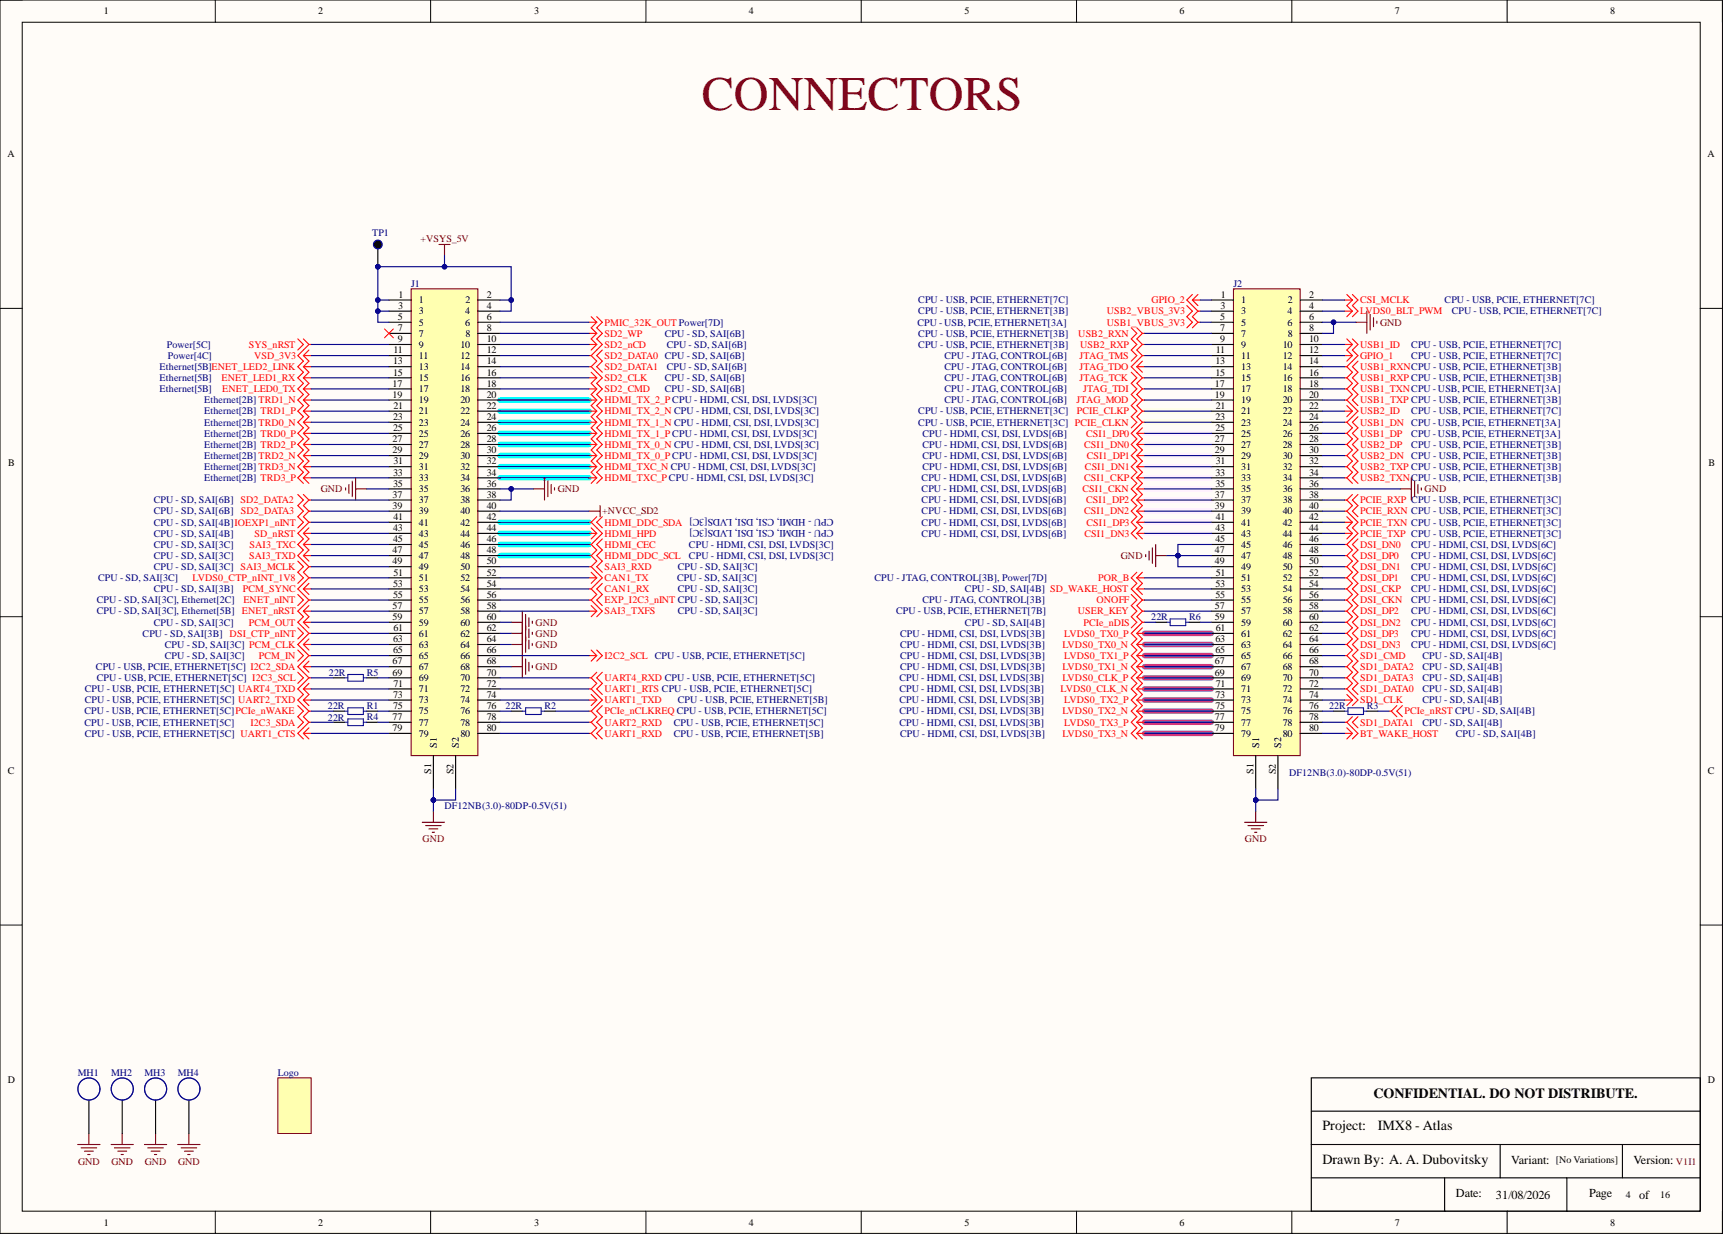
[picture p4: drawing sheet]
<svg xmlns="http://www.w3.org/2000/svg" width="393mm" height="282mm" viewBox="0 0 393 282" stroke-linecap="round" stroke-linejoin="round" font-family="sans-serif">
<defs><g id="words">
<text font-size="11" fill="#7f0013" x="160.2" y="25">CONNECTORS</text>
<g font-size="3.2">
<text x="313.4" y="250.7">CONFIDENTIAL. DO NOT DISTRIBUTE.</text>
<text x="301.7" y="258">Project:</text>
<text x="314.4" y="258">IMX8 - Atlas</text>
<text x="301.7" y="265.6">Drawn By: A. A. Dubovitsky</text>
</g>
<g font-size="2.8">
<text x="344.8" y="265.7">Variant:</text>
<text x="372.7" y="265.7">Version:</text>
<text x="332.1" y="273.3">Date:</text>
<text x="341.3" y="273.6">31/08/2026</text>
<text x="362.6" y="273.3">Page</text>
<text x="374" y="273.6">of</text>
</g>
<g font-size="2.3">
<text x="23.7" y="3.3">1</text>
<text x="72.6" y="3.3">2</text>
<text x="121.9" y="3.3">3</text>
<text x="170.9" y="3.3">4</text>
<text x="220.1" y="3.3">5</text>
<text x="269.1" y="3.3">6</text>
<text x="318.3" y="3.3">7</text>
<text x="367.4" y="3.3">8</text>
<text x="1.7" y="35.9">A</text>
<text x="389.6" y="35.9">A</text>
<text x="90.9" y="70.5">3</text>
<text x="90.9" y="68">1</text>
<text x="95.6" y="69.2">1</text>
<text x="95.6" y="71.8">3</text>
<text x="106.2" y="71.8">4</text>
<text x="106.2" y="69.2">2</text>
<text x="111.1" y="68">2</text>
<text x="111.1" y="70.5">4</text>
<text x="278.5" y="70.5">3</text>
<text x="278.6" y="68">1</text>
<text x="283.2" y="69.2">1</text>
<text x="283.2" y="71.8">3</text>
<text x="293.8" y="71.8">4</text>
<text x="293.9" y="69.2">2</text>
<text x="298.7" y="68">2</text>
<text x="298.7" y="70.5">4</text>
<text x="90.8" y="73">5</text>
<text x="90.8" y="75.6">7</text>
<text x="95.6" y="74.3">5</text>
<text x="95.6" y="76.8">7</text>
<text x="106.2" y="74.3">6</text>
<text x="106.2" y="76.8">8</text>
<text x="111.1" y="73">6</text>
<text x="111.1" y="75.6">8</text>
<text x="278.4" y="73">5</text>
<text x="278.4" y="75.6">7</text>
<text x="283.2" y="74.3">5</text>
<text x="283.2" y="76.8">7</text>
<text x="293.8" y="74.3">6</text>
<text x="293.9" y="76.8">8</text>
<text x="298.7" y="73">6</text>
<text x="298.7" y="75.6">8</text>
<text x="89.7" y="83.2">13</text>
<text x="89.8" y="80.7">11</text>
<text x="90.8" y="78.1">9</text>
<text x="95.6" y="79.4">9</text>
<text x="95.6" y="81.9">11</text>
<text x="105.1" y="79.4">10</text>
<text x="105.1" y="81.9">12</text>
<text x="111.1" y="78.1">10</text>
<text x="111.1" y="80.7">12</text>
<text x="111.1" y="83.2">14</text>
<text x="277.3" y="83.2">13</text>
<text x="277.4" y="80.7">11</text>
<text x="278.4" y="78.1">9</text>
<text x="283.2" y="79.4">9</text>
<text x="283.2" y="81.9">11</text>
<text x="292.7" y="79.4">10</text>
<text x="292.7" y="81.9">12</text>
<text x="298.7" y="78.1">10</text>
<text x="298.7" y="80.7">12</text>
<text x="298.7" y="83.2">14</text>
<text x="89.6" y="88.3">17</text>
<text x="89.7" y="85.7">15</text>
<text x="95.6" y="84.5">13</text>
<text x="95.6" y="87">15</text>
<text x="95.6" y="89.5">17</text>
<text x="105.1" y="84.5">14</text>
<text x="105.1" y="87">16</text>
<text x="105.1" y="89.5">18</text>
<text x="111.1" y="85.7">16</text>
<text x="111.1" y="88.3">18</text>
<text x="277.2" y="88.3">17</text>
<text x="277.3" y="85.7">15</text>
<text x="283.2" y="84.5">13</text>
<text x="283.2" y="87">15</text>
<text x="283.2" y="89.5">17</text>
<text x="292.7" y="84.5">14</text>
<text x="292.7" y="87">16</text>
<text x="292.7" y="89.5">18</text>
<text x="298.7" y="85.7">16</text>
<text x="298.7" y="88.3">18</text>
<text x="89.6" y="90.8">19</text>
<text x="89.7" y="95.9">23</text>
<text x="89.8" y="93.3">21</text>
<text x="95.6" y="92.1">19</text>
<text x="95.6" y="94.6">21</text>
<text x="105.1" y="92.1">20</text>
<text x="105.1" y="94.6">22</text>
<text x="111.1" y="90.8">20</text>
<text x="111.1" y="93.3">22</text>
<text x="111.1" y="95.9">24</text>
<text x="277.2" y="90.8">19</text>
<text x="277.3" y="95.9">23</text>
<text x="277.4" y="93.3">21</text>
<text x="283.2" y="92.1">19</text>
<text x="283.2" y="94.6">21</text>
<text x="292.7" y="92.1">20</text>
<text x="292.7" y="94.6">22</text>
<text x="298.7" y="90.8">20</text>
<text x="298.7" y="93.3">22</text>
<text x="298.7" y="95.9">24</text>
<text x="89.6" y="100.9">27</text>
<text x="89.7" y="98.4">25</text>
<text x="95.6" y="97.1">23</text>
<text x="95.6" y="99.7">25</text>
<text x="105.1" y="97.1">24</text>
<text x="105.1" y="99.7">26</text>
<text x="111.1" y="98.4">26</text>
<text x="111.1" y="100.9">28</text>
<text x="277.2" y="100.9">27</text>
<text x="277.3" y="98.4">25</text>
<text x="283.2" y="97.1">23</text>
<text x="283.2" y="99.7">25</text>
<text x="292.7" y="97.1">24</text>
<text x="292.7" y="99.7">26</text>
<text x="298.7" y="98.4">26</text>
<text x="298.7" y="100.9">28</text>
<text x="1.9" y="106.3">B</text>
<text x="89.6" y="103.5">29</text>
<text x="89.8" y="106">31</text>
<text x="95.6" y="102.2">27</text>
<text x="95.6" y="104.7">29</text>
<text x="95.6" y="107.3">31</text>
<text x="105.1" y="102.2">28</text>
<text x="105.1" y="104.7">30</text>
<text x="105.1" y="107.3">32</text>
<text x="111.1" y="103.5">30</text>
<text x="111.1" y="106">32</text>
<text x="277.2" y="103.5">29</text>
<text x="277.4" y="106">31</text>
<text x="283.2" y="102.2">27</text>
<text x="283.2" y="104.7">29</text>
<text x="283.2" y="107.3">31</text>
<text x="292.7" y="102.2">28</text>
<text x="292.7" y="104.7">30</text>
<text x="292.7" y="107.3">32</text>
<text x="298.7" y="103.5">30</text>
<text x="298.7" y="106">32</text>
<text x="389.8" y="106.3">B</text>
<text x="89.6" y="113.6">37</text>
<text x="89.7" y="108.5">33</text>
<text x="89.7" y="111.1">35</text>
<text x="95.6" y="109.8">33</text>
<text x="95.6" y="112.4">35</text>
<text x="105.1" y="109.8">34</text>
<text x="105.1" y="112.4">36</text>
<text x="111.1" y="108.5">34</text>
<text x="111.1" y="111.1">36</text>
<text x="111.1" y="113.6">38</text>
<text x="277.2" y="113.6">37</text>
<text x="277.3" y="108.5">33</text>
<text x="277.3" y="111.1">35</text>
<text x="283.2" y="109.8">33</text>
<text x="283.2" y="112.4">35</text>
<text x="292.7" y="109.8">34</text>
<text x="292.7" y="112.4">36</text>
<text x="298.7" y="108.5">34</text>
<text x="298.7" y="111.1">36</text>
<text x="298.7" y="113.6">38</text>
<text x="89.6" y="116.2">39</text>
<text x="89.8" y="118.7">41</text>
<text x="95.6" y="114.9">37</text>
<text x="95.6" y="117.4">39</text>
<text x="95.6" y="120">41</text>
<text x="105.1" y="114.9">38</text>
<text x="105.1" y="117.4">40</text>
<text x="105.1" y="120">42</text>
<text x="111.1" y="116.2">40</text>
<text x="111.1" y="118.7">42</text>
<text x="277.2" y="116.2">39</text>
<text x="277.4" y="118.7">41</text>
<text x="283.2" y="114.9">37</text>
<text x="283.2" y="117.4">39</text>
<text x="283.2" y="120">41</text>
<text x="292.7" y="114.9">38</text>
<text x="292.7" y="117.4">40</text>
<text x="292.7" y="120">42</text>
<text x="298.7" y="116.2">40</text>
<text x="298.7" y="118.7">42</text>
<text x="89.7" y="121.2">43</text>
<text x="89.7" y="123.8">45</text>
<text x="95.6" y="122.5">43</text>
<text x="95.6" y="125">45</text>
<text x="105.1" y="122.5">44</text>
<text x="105.1" y="125">46</text>
<text x="111.1" y="121.2">44</text>
<text x="111.1" y="123.8">46</text>
<text x="277.3" y="121.2">43</text>
<text x="277.3" y="123.8">45</text>
<text x="283.2" y="122.5">43</text>
<text x="283.2" y="125">45</text>
<text x="292.7" y="122.5">44</text>
<text x="292.7" y="125">46</text>
<text x="298.7" y="121.2">44</text>
<text x="298.7" y="123.8">46</text>
<text x="89.6" y="126.3">47</text>
<text x="89.6" y="128.8">49</text>
<text x="89.8" y="131.4">51</text>
<text x="95.6" y="127.6">47</text>
<text x="95.6" y="130.1">49</text>
<text x="105.1" y="127.6">48</text>
<text x="105.1" y="130.1">50</text>
<text x="111.1" y="126.3">48</text>
<text x="111.1" y="128.8">50</text>
<text x="111.1" y="131.4">52</text>
<text x="277.2" y="126.3">47</text>
<text x="277.2" y="128.8">49</text>
<text x="277.4" y="131.4">51</text>
<text x="283.2" y="127.6">47</text>
<text x="283.2" y="130.1">49</text>
<text x="292.7" y="127.6">48</text>
<text x="292.7" y="130.1">50</text>
<text x="298.7" y="126.3">48</text>
<text x="298.7" y="128.8">50</text>
<text x="298.7" y="131.4">52</text>
<text x="89.7" y="133.9">53</text>
<text x="89.7" y="136.4">55</text>
<text x="95.6" y="132.6">51</text>
<text x="95.6" y="135.2">53</text>
<text x="95.6" y="137.7">55</text>
<text x="105.1" y="132.6">52</text>
<text x="105.1" y="135.2">54</text>
<text x="105.1" y="137.7">56</text>
<text x="111.1" y="133.9">54</text>
<text x="111.1" y="136.4">56</text>
<text x="277.3" y="133.9">53</text>
<text x="277.3" y="136.4">55</text>
<text x="283.2" y="132.6">51</text>
<text x="283.2" y="135.2">53</text>
<text x="283.2" y="137.7">55</text>
<text x="292.7" y="132.6">52</text>
<text x="292.7" y="135.2">54</text>
<text x="292.7" y="137.7">56</text>
<text x="298.7" y="133.9">54</text>
<text x="298.7" y="136.4">56</text>
<text x="89.6" y="139">57</text>
<text x="89.6" y="141.5">59</text>
<text x="95.6" y="140.2">57</text>
<text x="95.6" y="142.8">59</text>
<text x="105.1" y="140.2">58</text>
<text x="105.1" y="142.8">60</text>
<text x="111.1" y="139">58</text>
<text x="111.1" y="141.5">60</text>
<text x="277.2" y="139">57</text>
<text x="277.2" y="141.5">59</text>
<text x="283.2" y="140.2">57</text>
<text x="283.2" y="142.8">59</text>
<text x="292.7" y="140.2">58</text>
<text x="292.7" y="142.8">60</text>
<text x="298.7" y="139">58</text>
<text x="298.7" y="141.5">60</text>
<text x="89.7" y="146.6">63</text>
<text x="89.7" y="149.1">65</text>
<text x="89.8" y="144.1">61</text>
<text x="95.6" y="145.3">61</text>
<text x="95.6" y="147.9">63</text>
<text x="105.1" y="145.3">62</text>
<text x="105.1" y="147.9">64</text>
<text x="111.1" y="144.1">62</text>
<text x="111.1" y="146.6">64</text>
<text x="111.1" y="149.1">66</text>
<text x="277.3" y="146.6">63</text>
<text x="277.3" y="149.1">65</text>
<text x="277.4" y="144.1">61</text>
<text x="283.2" y="145.3">61</text>
<text x="283.2" y="147.9">63</text>
<text x="292.7" y="145.3">62</text>
<text x="292.7" y="147.9">64</text>
<text x="298.7" y="144.1">62</text>
<text x="298.7" y="146.6">64</text>
<text x="298.7" y="149.1">66</text>
<text x="89.6" y="151.7">67</text>
<text x="89.6" y="154.2">69</text>
<text x="95.6" y="150.4">65</text>
<text x="95.6" y="152.9">67</text>
<text x="95.6" y="155.5">69</text>
<text x="105.1" y="150.4">66</text>
<text x="105.1" y="152.9">68</text>
<text x="105.1" y="155.5">70</text>
<text x="111.1" y="151.7">68</text>
<text x="111.1" y="154.2">70</text>
<text x="277.2" y="151.7">67</text>
<text x="277.2" y="154.2">69</text>
<text x="283.2" y="150.4">65</text>
<text x="283.2" y="152.9">67</text>
<text x="283.2" y="155.5">69</text>
<text x="292.7" y="150.4">66</text>
<text x="292.7" y="152.9">68</text>
<text x="292.7" y="155.5">70</text>
<text x="298.7" y="151.7">68</text>
<text x="298.7" y="154.2">70</text>
<text x="89.7" y="159.3">73</text>
<text x="89.7" y="161.8">75</text>
<text x="89.8" y="156.7">71</text>
<text x="95.6" y="158">71</text>
<text x="95.6" y="160.5">73</text>
<text x="105.1" y="158">72</text>
<text x="105.1" y="160.5">74</text>
<text x="111.1" y="156.7">72</text>
<text x="111.1" y="159.3">74</text>
<text x="111.1" y="161.8">76</text>
<text x="277.3" y="159.3">73</text>
<text x="277.3" y="161.8">75</text>
<text x="277.4" y="156.7">71</text>
<text x="283.2" y="158">71</text>
<text x="283.2" y="160.5">73</text>
<text x="292.7" y="158">72</text>
<text x="292.7" y="160.5">74</text>
<text x="298.7" y="156.7">72</text>
<text x="298.7" y="159.3">74</text>
<text x="298.7" y="161.8">76</text>
<text x="89.6" y="164.3">77</text>
<text x="89.6" y="166.9">79</text>
<text x="95.6" y="163.1">75</text>
<text x="95.6" y="165.6">77</text>
<text x="105.1" y="163.1">76</text>
<text x="105.1" y="165.6">78</text>
<text x="111.1" y="164.3">78</text>
<text x="111.1" y="166.9">80</text>
<text x="277.2" y="164.3">77</text>
<text x="277.2" y="166.9">79</text>
<text x="283.2" y="163.1">75</text>
<text x="283.2" y="165.6">77</text>
<text x="292.7" y="163.1">76</text>
<text x="292.7" y="165.6">78</text>
<text x="298.7" y="164.3">78</text>
<text x="298.7" y="166.9">80</text>
<text x="95.6" y="168.1">79</text>
<text x="99.6" y="170.7" transform="rotate(-90 99.6 170.7)">S1</text>
<text x="104.7" y="170.7" transform="rotate(-90 104.7 170.7)">S2</text>
<text x="105.1" y="168.1">80</text>
<text x="283.2" y="168.1">79</text>
<text x="287.3" y="170.7" transform="rotate(-90 287.3 170.7)">S1</text>
<text x="292.3" y="170.7" transform="rotate(-90 292.3 170.7)">S2</text>
<text x="292.7" y="168.1">80</text>
<text x="1.8" y="176.7">C</text>
<text x="98.4" y="176.6" transform="rotate(-90 98.4 176.6)">S1</text>
<text x="103.4" y="176.8" transform="rotate(-90 103.4 176.8)">S2</text>
<text x="286" y="176.6" transform="rotate(-90 286 176.6)">S1</text>
<text x="291.1" y="176.8" transform="rotate(-90 291.1 176.8)">S2</text>
<text x="389.7" y="176.7">C</text>
<text x="1.8" y="247.1">D</text>
<text x="389.7" y="247.1">D</text>
<text x="355" y="265.5">[No Variations]</text>
<text x="370.9" y="273.4">4</text>
<text x="378.8" y="273.4">16</text>
<text x="23.7" y="279.7">1</text>
<text x="72.6" y="279.7">2</text>
<text x="121.9" y="279.7">3</text>
<text x="170.9" y="279.7">4</text>
<text x="220.1" y="279.7">5</text>
<text x="269.1" y="279.7">6</text>
<text x="318.3" y="279.7">7</text>
<text x="367.4" y="279.7">8</text>
</g>
<g font-size="2.3" fill="#000080">
<text x="84.9" y="53.8">TP1</text>
<text x="93.8" y="65.4">J1</text>
<text x="281.4" y="65.4">J2</text>
<text x="209.5" y="71.8">CPU - USB, PCIE, ETHERNET[3B]</text>
<text x="209.5" y="69.2">CPU - USB, PCIE, ETHERNET[7C]</text>
<text x="329.6" y="69.2">CPU - USB, PCIE, ETHERNET[7C]</text>
<text x="331.2" y="71.8">CPU - USB, PCIE, ETHERNET[7C]</text>
<text x="151.7" y="76.8">CPU - SD, SAI[6B]</text>
<text x="209.3" y="74.3">CPU - USB, PCIE, ETHERNET[3A]</text>
<text x="209.5" y="76.8">CPU - USB, PCIE, ETHERNET[3B]</text>
<text x="38" y="79.4">Power[5C]</text>
<text x="38.3" y="81.9">Power[4C]</text>
<text x="152.1" y="79.4">CPU - SD, SAI[6B]</text>
<text x="209.5" y="79.4">CPU - USB, PCIE, ETHERNET[3B]</text>
<text x="215.5" y="81.9">CPU - JTAG, CONTROL[6B]</text>
<text x="322" y="79.4">CPU - USB, PCIE, ETHERNET[7C]</text>
<text x="322" y="81.9">CPU - USB, PCIE, ETHERNET[7C]</text>
<text x="36.4" y="89.5">Ethernet[5B]</text>
<text x="36.4" y="87">Ethernet[5B]</text>
<text x="36.4" y="84.5">Ethernet[5B]ENET_LED2_LINK</text>
<text x="151.7" y="87">CPU - SD, SAI[6B]</text>
<text x="151.7" y="89.5">CPU - SD, SAI[6B]</text>
<text x="152.1" y="84.5">CPU - SD, SAI[6B]</text>
<text x="215.5" y="87">CPU - JTAG, CONTROL[6B]</text>
<text x="215.5" y="89.5">CPU - JTAG, CONTROL[6B]</text>
<text x="215.5" y="84.5">CPU - JTAG, CONTROL[6B]</text>
<text x="46.6" y="94.6">Ethernet[2B] TRD1_P</text>
<text x="46.6" y="92.1">Ethernet[2B] TRD1_N</text>
<text x="209.5" y="94.6">CPU - USB, PCIE, ETHERNET[3C]</text>
<text x="215.5" y="92.1">CPU - JTAG, CONTROL[6B]</text>
<text x="322" y="94.6">CPU - USB, PCIE, ETHERNET[7C]</text>
<text x="46.6" y="99.7">Ethernet[2B] TRD0_P</text>
<text x="46.6" y="97.1">Ethernet[2B] TRD0_N</text>
<text x="209.5" y="97.1">CPU - USB, PCIE, ETHERNET[3C] PCIE_CLKN</text>
<text x="210.4" y="99.7">CPU - HDMI, CSI, DSI, LVDS[6B]</text>
<text x="322" y="97.1">CPU - USB, PCIE, ETHERNET[3A]</text>
<text x="322" y="99.7">CPU - USB, PCIE, ETHERNET[3A]</text>
<text x="46.6" y="102.2">Ethernet[2B] TRD2_P</text>
<text x="46.6" y="104.7">Ethernet[2B] TRD2_N</text>
<text x="46.6" y="107.3">Ethernet[2B] TRD3_N</text>
<text x="210.4" y="102.2">CPU - HDMI, CSI, DSI, LVDS[6B]</text>
<text x="210.4" y="107.3">CPU - HDMI, CSI, DSI, LVDS[6B]</text>
<text x="210.4" y="104.7">CPU - HDMI, CSI, DSI, LVDS[6B]</text>
<text x="322" y="104.7">CPU - USB, PCIE, ETHERNET[3B]</text>
<text x="322" y="102.2">CPU - USB, PCIE, ETHERNET[3B]</text>
<text x="46.6" y="109.8">Ethernet[2B] TRD3_P</text>
<text x="210.3" y="112.4">CPU - HDMI, CSI, DSI, LVDS[6B]</text>
<text x="210.3" y="109.8">CPU - HDMI, CSI, DSI, LVDS[6B]</text>
<text x="35.1" y="120">CPU - SD, SAI[4B]IOEXP1_nINT</text>
<text x="35.1" y="114.9">CPU - SD, SAI[6B] SD2_DATA2</text>
<text x="35.1" y="117.4">CPU - SD, SAI[6B] SD2_DATA3</text>
<text x="190.2" y="118.4" transform="rotate(-180 190.2 118.4)">CPU - HDMI, CSI, DSI, LVDS[3C]</text>
<text x="210.3" y="117.4">CPU - HDMI, CSI, DSI, LVDS[6B]</text>
<text x="210.3" y="114.9">CPU - HDMI, CSI, DSI, LVDS[6B]</text>
<text x="210.3" y="120">CPU - HDMI, CSI, DSI, LVDS[6B]</text>
<text x="35.1" y="125">CPU - SD, SAI[3C]</text>
<text x="35.1" y="122.5">CPU - SD, SAI[4B]</text>
<text x="157.2" y="125">CPU - HDMI, CSI, DSI, LVDS[3C]</text>
<text x="190.2" y="121" transform="rotate(-180 190.2 121)">CPU - HDMI, CSI, DSI, LVDS[3C]</text>
<text x="210.3" y="122.5">CPU - HDMI, CSI, DSI, LVDS[6B]</text>
<text x="322" y="125">CPU - HDMI, CSI, DSI, LVDS[6C]</text>
<text x="35.1" y="127.6">CPU - SD, SAI[3C]</text>
<text x="35.1" y="130.1">CPU - SD, SAI[3C] SAI3_MCLK</text>
<text x="154.7" y="130.1">CPU - SD, SAI[3C]</text>
<text x="157.2" y="127.6">CPU - HDMI, CSI, DSI, LVDS[3C]</text>
<text x="322" y="127.6">CPU - HDMI, CSI, DSI, LVDS[6C]</text>
<text x="322" y="130.1">CPU - HDMI, CSI, DSI, LVDS[6C]</text>
<text x="22.1" y="137.7">CPU - SD, SAI[3C], Ethernet[2C]</text>
<text x="22.4" y="132.6">CPU - SD, SAI[3C]</text>
<text x="35.1" y="135.2">CPU - SD, SAI[3B]</text>
<text x="154.5" y="132.6">CPU - SD, SAI[3C]</text>
<text x="154.7" y="135.2">CPU - SD, SAI[3C]</text>
<text x="199.5" y="132.6">CPU - JTAG, CONTROL[3B], Power[7D]</text>
<text x="210.4" y="137.7">CPU - JTAG, CONTROL[3B]</text>
<text x="220.2" y="135.2">CPU - SD, SAI[4B] SD_WAKE_HOST</text>
<text x="322" y="137.7">CPU - HDMI, CSI, DSI, LVDS[6C]</text>
<text x="322" y="135.2">CPU - HDMI, CSI, DSI, LVDS[6C]</text>
<text x="322" y="132.6">CPU - HDMI, CSI, DSI, LVDS[6C]</text>
<text x="22.1" y="140.2">CPU - SD, SAI[3C], Ethernet[5B] ENET_nRST</text>
<text x="35.1" y="142.8">CPU - SD, SAI[3C]</text>
<text x="154.7" y="140.2">CPU - SD, SAI[3C]</text>
<text x="204.4" y="140.2">CPU - USB, PCIE, ETHERNET[7B]</text>
<text x="220.2" y="142.8">CPU - SD, SAI[4B]</text>
<text x="262.7" y="141.5">22R</text>
<text x="271.3" y="141.5">R6</text>
<text x="322" y="142.8">CPU - HDMI, CSI, DSI, LVDS[6C]</text>
<text x="322" y="140.2">CPU - HDMI, CSI, DSI, LVDS[6C]</text>
<text x="32.5" y="145.3">CPU - SD, SAI[3B] DSI_CTP_nINT</text>
<text x="37.6" y="147.9">CPU - SD, SAI[3C] PCM_CLK</text>
<text x="205.4" y="147.9">CPU - HDMI, CSI, DSI, LVDS[3B]</text>
<text x="205.4" y="145.3">CPU - HDMI, CSI, DSI, LVDS[3B]</text>
<text x="322" y="147.9">CPU - HDMI, CSI, DSI, LVDS[6C]</text>
<text x="322" y="145.3">CPU - HDMI, CSI, DSI, LVDS[6C]</text>
<text x="21.9" y="152.9">CPU - USB, PCIE, ETHERNET[5C] I2C2_SDA</text>
<text x="22.1" y="155.5">CPU - USB, PCIE, ETHERNET[5C] I2C3_SCL</text>
<text x="37.6" y="150.4">CPU - SD, SAI[3C]</text>
<text x="75" y="154.2">22R</text>
<text x="83.7" y="154.2">R5</text>
<text x="205.2" y="155.5">CPU - HDMI, CSI, DSI, LVDS[3B]</text>
<text x="205.4" y="152.9">CPU - HDMI, CSI, DSI, LVDS[3B]</text>
<text x="205.4" y="150.4">CPU - HDMI, CSI, DSI, LVDS[3B]</text>
<text x="324.5" y="150.4">CPU - SD, SAI[4B]</text>
<text x="324.5" y="152.9">CPU - SD, SAI[4B]</text>
<text x="324.5" y="155.5">CPU - SD, SAI[4B]</text>
<text x="19.4" y="160.5">CPU - USB, PCIE, ETHERNET[5C] UART2_TXD</text>
<text x="19.4" y="158">CPU - USB, PCIE, ETHERNET[5C] UART4_TXD</text>
<text x="74.8" y="161.8">22R</text>
<text x="83.7" y="161.8">R1</text>
<text x="115.4" y="161.8">22R</text>
<text x="124.2" y="161.8">R2</text>
<text x="154.7" y="160.5">CPU - USB, PCIE, ETHERNET[5B]</text>
<text x="205.2" y="160.5">CPU - HDMI, CSI, DSI, LVDS[3B]</text>
<text x="205.2" y="158">CPU - HDMI, CSI, DSI, LVDS[3B]</text>
<text x="303.2" y="161.8">22R</text>
<text x="311.9" y="161.8">R3</text>
<text x="324.5" y="160.5">CPU - SD, SAI[4B]</text>
<text x="324.5" y="158">CPU - SD, SAI[4B]</text>
<text x="19.3" y="165.6">CPU - USB, PCIE, ETHERNET[5C]</text>
<text x="19.3" y="163.1">CPU - USB, PCIE, ETHERNET[5C]PCIe_nWAKE</text>
<text x="74.8" y="164.6">22R</text>
<text x="83.7" y="164.3">R4</text>
<text x="153.7" y="165.6">CPU - USB, PCIE, ETHERNET[5C]</text>
<text x="205.2" y="163.1">CPU - HDMI, CSI, DSI, LVDS[3B]</text>
<text x="205.2" y="165.6">CPU - HDMI, CSI, DSI, LVDS[3B]</text>
<text x="324.5" y="165.6">CPU - SD, SAI[4B]</text>
<text x="19.4" y="168.1">CPU - USB, PCIE, ETHERNET[5C] UART1_CTS</text>
<text x="153.7" y="168.1">CPU - USB, PCIE, ETHERNET[5B]</text>
<text x="205.4" y="168.1">CPU - HDMI, CSI, DSI, LVDS[3B]</text>
<text x="332.1" y="168.1">CPU - SD, SAI[4B]</text>
<text x="294.1" y="177">DF12NB(3.0)-80DP-0.5V(51)</text>
<text x="101.4" y="184.6">DF12NB(3.0)-80DP-0.5V(51)</text>
<text x="17.7" y="245.5">MH1</text>
<text x="25.4" y="245.5">MH2</text>
<text x="33" y="245.5">MH3</text>
<text x="40.6" y="245.5">MH4</text>
<text x="63.4" y="245.5">Logo</text>
</g>
<g font-size="2.3" fill="#800000">
<text x="95.9" y="55.3">+VSYS_5V</text>
<text x="314.9" y="74.3">GND</text>
<text x="73.2" y="112.4">GND</text>
<text x="127.3" y="112.4">GND</text>
<text x="325" y="112.4">GND</text>
<text x="137.4" y="117.4">+NVCC_SD2</text>
<text x="255.7" y="127.6">GND</text>
<text x="122.2" y="142.8">GND</text>
<text x="122.2" y="147.9">GND</text>
<text x="122.2" y="145.3">GND</text>
<text x="122.2" y="152.9">GND</text>
<text x="96.4" y="192.2">GND</text>
<text x="284.1" y="192.2">GND</text>
<text x="17.8" y="265.8">GND</text>
<text x="25.4" y="265.8">GND</text>
<text x="33" y="265.8">GND</text>
<text x="40.7" y="265.8">GND</text>
</g>
<g font-size="2.3" fill="#f00">
<text x="252.5" y="71.8">USB2_VBUS_3V3</text>
<text x="262.8" y="69.2">GPIO_2</text>
<text x="310.3" y="71.8">LVDS0_BLT_PWM</text>
<text x="310.3" y="69.2">CSI_MCLK</text>
<text x="137.9" y="76.8">SD2_WP</text>
<text x="137.9" y="74.3">PMIC_32K_OUT Power[7D]</text>
<text x="246" y="76.8">USB2_RXN</text>
<text x="252.5" y="74.3">USB1_VBUS_3V3</text>
<text x="56.8" y="79.4">SYS_nRST</text>
<text x="58" y="81.9">VSD_3V3</text>
<text x="137.9" y="81.9">SD2_DATA0 CPU - SD, SAI[6B]</text>
<text x="137.9" y="79.4">SD2_nCD</text>
<text x="246.3" y="81.9">JTAG_TMS</text>
<text x="246.4" y="79.4">USB2_RXP</text>
<text x="310.3" y="79.4">USB1_ID</text>
<text x="310.3" y="81.9">GPIO_1</text>
<text x="50.5" y="87">ENET_LED1_RX</text>
<text x="50.7" y="89.5">ENET_LED0_TX</text>
<text x="137.9" y="84.5">SD2_DATA1</text>
<text x="137.9" y="87">SD2_CLK</text>
<text x="137.9" y="89.5">SD2_CMD</text>
<text x="246.3" y="87">JTAG_TCK</text>
<text x="246.3" y="84.5">JTAG_TDO</text>
<text x="247.1" y="89.5">JTAG_TDI</text>
<text x="310.3" y="89.5">USB1_TXNCPU - USB, PCIE, ETHERNET[3A]</text>
<text x="310.3" y="84.5">USB1_RXNCPU - USB, PCIE, ETHERNET[3B]</text>
<text x="310.3" y="87">USB1_RXP CPU - USB, PCIE, ETHERNET[3B]</text>
<text x="137.9" y="94.6">HDMI_TX_2_N CPU - HDMI, CSI, DSI, LVDS[3C]</text>
<text x="137.9" y="92.1">HDMI_TX_2_P CPU - HDMI, CSI, DSI, LVDS[3C]</text>
<text x="245.6" y="92.1">JTAG_MOD</text>
<text x="245.7" y="94.6">PCIE_CLKP</text>
<text x="310.3" y="92.1">USB1_TXP CPU - USB, PCIE, ETHERNET[3B]</text>
<text x="310.3" y="94.6">USB2_ID</text>
<text x="137.9" y="97.1">HDMI_TX_1_N CPU - HDMI, CSI, DSI, LVDS[3C]</text>
<text x="137.9" y="99.7">HDMI_TX_1_P CPU - HDMI, CSI, DSI, LVDS[3C]</text>
<text x="247.8" y="99.7">CSI1_DP0</text>
<text x="310.3" y="97.1">USB1_DN</text>
<text x="310.3" y="99.7">USB1_DP</text>
<text x="137.9" y="107.3">HDMI_TXC_N CPU - HDMI, CSI, DSI, LVDS[3C]</text>
<text x="137.9" y="102.2">HDMI_TX_0_N CPU - HDMI, CSI, DSI, LVDS[3C]</text>
<text x="137.9" y="104.7">HDMI_TX_0_P CPU - HDMI, CSI, DSI, LVDS[3C]</text>
<text x="247.4" y="102.2">CSI1_DN0</text>
<text x="247.5" y="107.3">CSI1_DN1</text>
<text x="248" y="104.7">CSI1_DP1</text>
<text x="310.3" y="104.7">USB2_DN</text>
<text x="310.3" y="102.2">USB2_DP</text>
<text x="310.3" y="107.3">USB2_TXP CPU - USB, PCIE, ETHERNET[3B]</text>
<text x="137.9" y="109.8">HDMI_TXC_P CPU - HDMI, CSI, DSI, LVDS[3C]</text>
<text x="247" y="112.4">CSI1_CKN</text>
<text x="247.4" y="109.8">CSI1_CKP</text>
<text x="310.3" y="109.8">USB2_TXNCPU - USB, PCIE, ETHERNET[3B]</text>
<text x="137.9" y="120">HDMI_DDC_SDA</text>
<text x="247.4" y="117.4">CSI1_DN2</text>
<text x="247.8" y="114.9">CSI1_DP2</text>
<text x="247.9" y="120">CSI1_DP3</text>
<text x="310.3" y="120">PCIE_TXN CPU - USB, PCIE, ETHERNET[3C]</text>
<text x="310.3" y="117.4">PCIE_RXN CPU - USB, PCIE, ETHERNET[3C]</text>
<text x="310.3" y="114.9">PCIE_RXP CPU - USB, PCIE, ETHERNET[3C]</text>
<text x="57" y="125">SAI3_TXC</text>
<text x="58.1" y="122.5">SD_nRST</text>
<text x="137.9" y="122.5">HDMI_HPD</text>
<text x="137.9" y="125">HDMI_CEC</text>
<text x="247.5" y="122.5">CSI1_DN3</text>
<text x="310.3" y="125">DSI_DN0</text>
<text x="310.3" y="122.5">PCIE_TXP CPU - USB, PCIE, ETHERNET[3C]</text>
<text x="56.9" y="127.6">SAI3_TXD</text>
<text x="137.9" y="127.6">HDMI_DDC_SCL</text>
<text x="137.9" y="130.1">SAI3_RXD</text>
<text x="310.3" y="127.6">DSI_DP0</text>
<text x="310.3" y="130.1">DSI_DN1</text>
<text x="43.9" y="132.6">LVDS0_CTP_nINT_1V8</text>
<text x="55.4" y="135.2">PCM_SYNC</text>
<text x="55.5" y="137.7">ENET_nINT</text>
<text x="137.9" y="135.2">CAN1_RX</text>
<text x="137.9" y="132.6">CAN1_TX</text>
<text x="137.9" y="137.7">EXP_I2C3_nINT CPU - SD, SAI[3C]</text>
<text x="250.2" y="137.7">ONOFF</text>
<text x="250.6" y="132.6">POR_B</text>
<text x="310.3" y="137.7">DSI_CKN</text>
<text x="310.3" y="135.2">DSI_CKP</text>
<text x="310.3" y="132.6">DSI_DP1</text>
<text x="56.8" y="142.8">PCM_OUT</text>
<text x="137.9" y="140.2">SAI3_TXFS</text>
<text x="245.9" y="140.2">USER_KEY</text>
<text x="247.2" y="142.8">PCIe_nDIS</text>
<text x="310.3" y="142.8">DSI_DN2</text>
<text x="310.3" y="140.2">DSI_DP2</text>
<text x="242.4" y="147.9">LVDS0_TX0_N</text>
<text x="242.8" y="145.3">LVDS0_TX0_P</text>
<text x="310.3" y="147.9">DSI_DN3</text>
<text x="310.3" y="145.3">DSI_DP3</text>
<text x="59.1" y="150.4">PCM_IN</text>
<text x="137.9" y="155.5">UART4_RXD CPU - USB, PCIE, ETHERNET[5C]</text>
<text x="137.9" y="150.4">I2C2_SCL CPU - USB, PCIE, ETHERNET[5C]</text>
<text x="242.4" y="152.9">LVDS0_TX1_N</text>
<text x="242.4" y="155.5">LVDS0_CLK_P</text>
<text x="242.8" y="150.4">LVDS0_TX1_P</text>
<text x="310.3" y="150.4">SD1_CMD</text>
<text x="310.3" y="152.9">SD1_DATA2</text>
<text x="310.3" y="155.5">SD1_DATA3</text>
<text x="137.9" y="160.5">UART1_TXD</text>
<text x="137.9" y="158">UART1_RTS CPU - USB, PCIE, ETHERNET[5C]</text>
<text x="242" y="158">LVDS0_CLK_N</text>
<text x="242.8" y="160.5">LVDS0_TX2_P</text>
<text x="310.3" y="160.5">SD1_CLK</text>
<text x="310.3" y="158">SD1_DATA0</text>
<text x="57.1" y="165.6">I2C3_SDA</text>
<text x="137.9" y="163.1">PCIe_nCLKREQ CPU - USB, PCIE, ETHERNET[5C]</text>
<text x="137.9" y="165.6">UART2_RXD</text>
<text x="242.4" y="163.1">LVDS0_TX2_N</text>
<text x="242.8" y="165.6">LVDS0_TX3_P</text>
<text x="310.3" y="165.6">SD1_DATA1</text>
<text x="320.5" y="163.1">PCIe_nRST CPU - SD, SAI[4B]</text>
<text x="137.9" y="168.1">UART1_RXD</text>
<text x="242.4" y="168.1">LVDS0_TX3_N</text>
<text x="310.3" y="168.1">BT_WAKE_HOST</text>
</g>
<text font-size="2.3" fill="#7f0013" x="382.3" y="265.8">V1I1</text>
</g></defs>
<path d="M0 0h393v281.5h-393z" fill-rule="evenodd" fill="#fffcf8"/>
<path d="M0 0h393v281.5h-393z" fill="none" stroke="#000" stroke-width=".23"/>
<path d="M5.1 5.1h382.8v271.3h-382.8z" fill-rule="evenodd" fill="#fffcf8"/>
<g fill="none" stroke="#000" stroke-width=".23">
<path d="M0 0h5.1M5.1 5.1h382.8v271.3h-382.8zM49.1 0v5.1M98.2 0v5.1M147.4 0v5.1M196.5 0v5.1M245.6 0v5.1M294.7 0v5.1M343.9 0v5.1M387.9 0h5.1v5.1M0 70.4h5.1M387.9 70.4h5.1"/>
<path d="M0 140.8h5.1M387.9 140.8h5.1M0 211.1h5.1M387.9 211.1h5.1M49.1 276.4v5.1M98.2 276.4v5.1M147.4 276.4v5.1M196.5 276.4v5.1M245.6 276.4v5.1M294.7 276.4v5.1M343.9 276.4v5.1M393 276.4v5.1"/>
</g>
<path d="M261.1 159.8h15.3M261.1 144.6h15.3M261.1 147.1h15.3M261.1 149.6h15.3M261.1 152.2h15.3M261.1 157.2h15.3M261.1 154.7h15.3M261.1 162.3h15.3M261.1 167.4h15.3M261.1 164.8h15.3" fill="none" stroke="#ab35be" stroke-width="1.3"/>
<path d="M261.1 93.8h15.3M261.1 96.4h15.3M301.7 119.2h5.1M301.7 114.1h5.1M301.7 116.7h5.1M301.7 121.7h5.1" fill="none" stroke="#ffffe8" stroke-width="1.3"/>
<path d="M114.1 91.3h20.3M114.1 93.8h20.3M114.1 96.4h20.3M114.1 98.9h20.3M114.1 119.2h20.3M114.1 101.4h20.3M114.1 104h20.3M114.1 106.5h20.3M114.1 109.1h20.3M114.1 121.7h20.3M114.1 124.3h20.3M114.1 126.8h20.3" fill="none" stroke="#0ff" stroke-width="1.3"/>
<path d="M261.1 98.9h15.3M261.1 101.4h15.3M261.1 104h15.3M261.1 106.5h15.3M261.1 109.1h15.3M261.1 111.6h15.3M261.1 114.1h15.3M261.1 116.7h15.3M261.1 119.2h15.3M261.1 121.7h15.3" fill="none" stroke="#fff0ff" stroke-width="1.3"/>
<g fill="none" stroke="#f00" stroke-width=".25">
<path d="M259.4 97.6l-1.3 1.3 1.3 1.3-1.3 1.2 1.3 1.3-1.3 1.3 1.3 1.3-1.3 1.2 1.3 1.3-1.3 1.3 1.3 1.2-1.3 1.3 1.3 1.3-1.3 1.2 1.3 1.3-1.3 1.3 1.3 1.2-1.3 1.3 1.3 1.3-1.3 1.2 1.3 1.3M259.4 98.9l1.2 1.3-1.2 1.2M259.4 98.9h1.7M260.6 97.6l-1.2 1.3M134.4 119.2h.5M134.9 119.2l2.5 2.5-2.5 2.6M136.2 117.9l-1.3 1.3M137.4 117.9l-1.2 1.3 1.2 1.3M259.4 111.6l1.2 1.3-1.2 1.2M259.4 109.1l1.2 1.2-1.2 1.3M259.4 111.6h1.7M259.4 106.5l1.2 1.3-1.2 1.3"/>
<path d="M259.4 109.1h1.7M259.4 101.4l1.2 1.3-1.2 1.3M259.4 101.4h1.7M259.4 104l1.2 1.3-1.2 1.2M259.4 106.5h1.7M259.4 104h1.7M259.4 116.7l1.2 1.2-1.2 1.3M259.4 114.1l1.2 1.3-1.2 1.3M259.4 116.7h1.7M259.4 114.1h1.7M259.4 119.2l1.2 1.3-1.2 1.2M259.4 119.2h1.7"/>
<path d="M134.4 121.7h1.8M134.4 124.3h.5M134.4 126.8h.5M134.9 126.8l1.3 1.3M134.9 124.3l1.3 1.2-1.3 1.3M134.9 120.5l1.3 1.2M136.2 121.7l-1.3 1.3M137.4 123l-1.2 1.3 1.2 1.2-1.2 1.3 1.2 1.3M259.4 121.7l1.2 1.3M259.4 121.7h1.7M306.8 137h.5M306.8 134.4h.5"/>
<path d="M306.8 124.3h.5M306.8 126.8h.5M306.8 129.3h.5M306.8 131.9h.5M306.8 139.5h.5M307.3 137l1.3 1.2-1.3 1.3M307.3 134.4l1.3 1.3-1.3 1.3M307.3 131.9l1.3 1.2-1.3 1.3M307.3 124.3l1.3 1.2-1.3 1.3M307.3 126.8l1.3 1.3-1.3 1.2M307.3 129.3l1.3 1.3-1.3 1.3M307.3 139.5l1.3 1.3-1.3 1.2"/>
<path d="M308.6 123l-1.3 1.3M309.8 123l-1.2 1.3 1.2 1.2-1.2 1.3 1.2 1.3-1.2 1.2 1.2 1.3-1.2 1.3 1.2 1.2-1.2 1.3 1.2 1.3-1.2 1.3 1.2 1.2-1.2 1.3 1.2 1.3-1.2 1.2 1.2 1.3-1.2 1.3 1.2 1.2-1.2 1.3 1.2 1.3M67.9 153.4l1.3 1.3-1.3 1.3M69.2 153.4l1.3 1.3M70.5 154.7l-1.3 1.3M70.5 154.7h.5M258.1 140.8l1.3 1.2-1.3 1.3M259.4 140.8l1.2 1.2M260.6 142h.5M260.6 142l-1.2 1.3M306.8 142h.5M306.8 147.1h.5"/>
<path d="M306.8 144.6h.5M307.3 142l1.3 1.3-1.3 1.3M307.3 147.1l1.3 1.3M307.3 144.6l1.3 1.2-1.3 1.3M67.9 163.6l1.3 1.2-1.3 1.3M69.2 163.6l1.3 1.2M70.5 164.8l-1.3 1.3M70.5 164.8h.5M134.4 162.3h.5M134.9 162.3l1.3 1.3M136.2 161l-1.3 1.3M137.4 161l-1.2 1.3 1.2 1.3"/>
<path d="M316.9 162.3h.5M317.4 162.3l1.3 1.3M318.7 161l-1.3 1.3M320 161l-1.3 1.3 1.3 1.3"/>
</g>
<g fill="none" stroke="#00f" stroke-width=".25">
<path d="M78.6 154.7h.8M79.4 153.9h3.5v1.6h-3.5zM82.9 154.7h.8M266.2 142h.8M267 141.3h3.5v1.5h-3.5zM270.5 142h.8M78.6 164.8h.8M79.4 164.1h3.5v1.5h-3.5zM82.9 164.8h.8M119.2 162.3h.7M119.9 161.6h3.6v1.5h-3.6zM123.5 162.3h.7"/>
<path d="M306.8 162.3h.7M307.5 161.6h3.6v1.5h-3.6zM311.1 162.3h.8"/>
</g>
<path d="M76.1 154.7h2.5M83.7 154.7h2.5M263.7 142h2.5M271.3 142h2.5M76.1 164.8h2.5M83.7 164.8h2.5M116.6 162.3h2.6M124.2 162.3h2.6M304.3 162.3h2.5M311.9 162.3h2.5" fill="none" stroke="#000" stroke-width=".25"/>
<path d="M281.4 65.9h15.2v106.6h-15.2z" fill-rule="evenodd" fill="#ffffb0"/>
<path d="M281.4 65.9h15.2v106.6h-15.2zM284 187.7h5M284.7 188.4h3.6M285.5 189.2h2M286.3 190h.5M286.5 185.1v2.6" fill="none" stroke="#800000" stroke-width=".25"/>
<g fill="none" stroke="#000" stroke-width=".25">
<path d="M276.4 68.5h5M276.4 71h5M276.4 73.6h5M276.4 76.1h5M276.4 78.6h5M296.6 68.5h5.1M296.6 71h5.1M296.6 73.6h5.1M296.6 76.1h5.1M296.6 78.6h5.1M276.4 81.2h5M276.4 83.7h5"/>
<path d="M276.4 86.2h5M276.4 88.8h5M276.4 91.3h5M276.4 93.8h5M276.4 96.4h5M276.4 98.9h5M296.6 81.2h5.1M296.6 83.7h5.1M296.6 86.2h5.1M296.6 88.8h5.1M296.6 91.3h5.1M296.6 93.8h5.1"/>
<path d="M296.6 96.4h5.1M296.6 98.9h5.1M276.4 101.4h5M276.4 104h5M276.4 106.5h5M276.4 109.1h5M276.4 111.6h5M276.4 114.1h5M276.4 116.7h5M276.4 119.2h5M296.6 101.4h5.1M296.6 104h5.1"/>
<path d="M296.6 106.5h5.1M296.6 109.1h5.1M296.6 111.6h5.1M296.6 114.1h5.1M296.6 116.7h5.1M296.6 119.2h5.1M276.4 121.7h5M276.4 124.3h5M276.4 126.8h5M276.4 129.3h5M276.4 131.9h5M276.4 134.4h5"/>
<path d="M276.4 137h5M276.4 139.5h5M296.6 121.7h5.1M296.6 124.3h5.1M296.6 126.8h5.1M296.6 129.3h5.1M296.6 131.9h5.1M296.6 134.4h5.1M296.6 137h5.1M296.6 139.5h5.1M276.4 142h5M276.4 144.6h5"/>
<path d="M276.4 147.1h5M276.4 149.6h5M276.4 152.2h5M276.4 154.7h5M276.4 157.2h5M276.4 159.8h5M296.6 142h5.1M296.6 144.6h5.1M296.6 147.1h5.1M296.6 149.6h5.1M296.6 152.2h5.1M296.6 154.7h5.1"/>
<path d="M296.6 157.2h5.1M296.6 159.8h5.1M276.4 162.3h5M276.4 164.8h5M276.4 167.4h5M286.5 172.5v7.6M291.6 172.5v7.6M296.6 162.3h5.1M296.6 164.8h5.1M296.6 167.4h5.1"/>
</g>
<path d="M270.8 69.7l1.3 1.3-1.3 1.3M272.1 69.7l1.2 1.3M273.3 71l-1.2 1.3M273.3 71h.5M306.8 104h.5M306.8 101.4h.5M307.3 104l1.3 1.3M307.3 101.4l1.3 1.3-1.3 1.3M308.6 100.2l-1.3 1.2M309.8 100.2l-1.2 1.2 1.2 1.3-1.2 1.3 1.2 1.3" fill="none" stroke="#f00" stroke-width=".25"/>
<path d="M93.8 65.9h15.2v106.6h-15.2z" fill-rule="evenodd" fill="#ffffb0"/>
<g fill="none" stroke="#800000" stroke-width=".25">
<path d="M93.8 65.9h15.2v106.6h-15.2zM96.3 187.7h5.1M97.1 188.4h3.6M97.9 189.2h2M98.6 190h.5M98.9 185.1v2.6M20.3 258.7v2.5M27.9 258.7v2.5M35.5 258.7v2.5M43.1 258.7v2.5M17.7 261.2h5.1M18.5 262h3.6"/>
<path d="M19.3 262.7h2M20 263.5h.5M25.4 261.2h5M26.1 262h3.6M26.9 262.7h2M27.6 263.5h.5M33 261.2h5M33.7 262h3.6M34.5 262.7h2M35.2 263.5h.5M40.6 261.2h5M41.3 262h3.6"/>
<path d="M42.1 262.7h2M42.8 263.5h.6"/>
</g>
<g fill="none" stroke="#000" stroke-width=".25">
<path d="M88.7 68.5h5.1M88.7 71h5.1M88.7 73.6h5.1M88.7 76.1h5.1M88.7 78.6h5.1M109 68.5h5.1M109 71h5.1M109 73.6h5.1M109 76.1h5.1M109 78.6h5.1M88.7 81.2h5.1M88.7 83.7h5.1"/>
<path d="M88.7 86.2h5.1M88.7 88.8h5.1M88.7 91.3h5.1M88.7 93.8h5.1M88.7 96.4h5.1M88.7 98.9h5.1M109 81.2h5.1M109 83.7h5.1M109 86.2h5.1M109 88.8h5.1M109 91.3h5.1M109 93.8h5.1"/>
<path d="M109 96.4h5.1M109 98.9h5.1M88.7 101.4h5.1M88.7 104h5.1M88.7 106.5h5.1M88.7 109.1h5.1M88.7 111.6h5.1M88.7 114.1h5.1M88.7 116.7h5.1M88.7 119.2h5.1M109 101.4h5.1M109 104h5.1"/>
<path d="M109 106.5h5.1M109 109.1h5.1M109 111.6h5.1M109 114.1h5.1M109 116.7h5.1M109 119.2h5.1M88.7 121.7h5.1M88.7 124.3h5.1M88.7 126.8h5.1M88.7 129.3h5.1M88.7 131.9h5.1M88.7 134.4h5.1"/>
<path d="M88.7 137h5.1M88.7 139.5h5.1M109 121.7h5.1M109 124.3h5.1M109 126.8h5.1M109 129.3h5.1M109 131.9h5.1M109 134.4h5.1M109 137h5.1M109 139.5h5.1M88.7 142h5.1M88.7 144.6h5.1"/>
<path d="M88.7 147.1h5.1M88.7 149.6h5.1M88.7 152.2h5.1M88.7 154.7h5.1M88.7 157.2h5.1M88.7 159.8h5.1M109 142h5.1M109 144.6h5.1M109 147.1h5.1M109 149.6h5.1M109 152.2h5.1M109 154.7h5.1"/>
<path d="M109 157.2h5.1M109 159.8h5.1M88.7 162.3h5.1M88.7 164.8h5.1M88.7 167.4h5.1M98.9 172.5v7.6M104 172.5v7.6M109 162.3h5.1M109 164.8h5.1M109 167.4h5.1M20.3 251.1v7.6M27.9 251.1v7.6"/>
<path d="M35.5 251.1v7.6M43.1 251.1v7.6"/>
</g>
<g fill="none" stroke="#f00" stroke-width=".25">
<path d="M258.1 79.9l1.3 1.3-1.3 1.2M259.4 79.9l1.2 1.3M306.8 71h1.8M306.8 78.6h1.8M307.3 69.7l1.3 1.3M307.3 77.4l1.3 1.2M308.6 71l-1.3 1.3M308.6 69.7l1.2 1.3-1.2 1.3M308.6 78.6l-1.3 1.3M308.6 77.4l1.2 1.2-1.2 1.3M69.2 88.8h1.8M69.2 91.3h1.8"/>
<path d="M69.2 96.4h1.8M69.2 93.8h1.8M69.2 83.7h1.8M69.2 86.2h1.8M69.2 98.9l1.3 1.3-1.3 1.2M69.2 96.4l1.3 1.2-1.3 1.3M69.2 82.4l-1.3 1.3 1.3 1.3-1.3 1.2 1.3 1.3-1.3 1.3 1.3 1.2-1.3 1.3 1.3 1.3-1.3 1.2 1.3 1.3-1.3 1.3 1.3 1.2-1.3 1.3 1.3 1.3-1.3 1.2 1.3 1.3-1.3 1.3 1.3 1.3-1.3 1.2 1.3 1.3-1.3 1.3 1.3 1.2M69.2 98.9h1.8M69.2 93.8l1.3 1.3-1.3 1.3M69.2 91.3l1.3 1.3-1.3 1.2M69.2 88.8l1.3 1.2-1.3 1.3M69.2 86.2l1.3 1.3-1.3 1.3"/>
<path d="M69.2 83.7l1.3 1.3-1.3 1.2M70.5 82.4l-1.3 1.3M134.4 83.7h.5M134.9 83.7l1.3 1.3M136.2 82.4l-1.3 1.3M137.4 82.4l-1.2 1.3 1.2 1.3M258.1 85l1.3 1.2-1.3 1.3 1.3 1.3-1.3 1.2 1.3 1.3-1.3 1.3 1.3 1.2-1.3 1.3 1.3 1.3-1.3 1.2M259.4 83.7h1.7M259.4 83.7l1.2 1.3M260.6 88.8h.5M260.6 91.3h.5M260.6 96.4l-1.2 1.2"/>
<path d="M260.6 93.8l-1.2 1.3 1.2 1.3M260.6 96.4h.5M260.6 91.3l-1.2 1.3 1.2 1.2M260.6 93.8h.5M260.6 86.2l-1.2 1.3 1.2 1.3M260.6 81.2l-2.5 2.5 2.5 2.5M260.6 86.2h.5M260.6 81.2h.5M260.6 88.8l-1.2 1.2 1.2 1.3M260.6 82.4l-1.2 1.3M306.8 88.8h.5M306.8 91.3h.5"/>
<path d="M306.8 93.8h1.8M307.3 88.8l1.3 1.2-1.3 1.3M307.3 91.3l2.5 2.5-1.2 1.3M307.3 92.6l1.3 1.2M308.6 87.5l-1.3 1.3M308.6 93.8l-1.3 1.3M309.8 87.5l-1.2 1.3 1.2 1.2-1.2 1.3 1.2 1.3M67.9 112.9l1.3 1.2-1.3 1.3 1.3 1.3-1.3 1.2 1.3 1.3-1.3 1.3M69.2 112.9l1.3 1.2M69.2 101.4l1.3 1.3-1.3 1.3M69.2 101.4h1.8M69.2 104l1.3 1.3-1.3 1.2"/>
<path d="M69.2 104h1.8M69.2 109.1l1.3 1.2M69.2 106.5l1.3 1.3-1.3 1.3M69.2 109.1h1.8M69.2 106.5h1.8M70.5 119.2l-2.6 2.5 1.3 1.3-1.3 1.3 1.3 1.2-1.3 1.3 2.6 2.5M70.5 116.7l-1.3 1.2 1.3 1.3M70.5 119.2h.5M70.5 114.1l-1.3 1.3 1.3 1.3M70.5 114.1h.5M70.5 116.7h.5M306.8 119.2h1.8"/>
<path d="M307.3 117.9l1.3 1.3M308.6 119.2l-1.3 1.3 1.3 1.2M308.6 117.9l1.2 1.3-1.2 1.3 1.2 1.2-1.2 1.3M67.9 128.1l1.3 1.2-1.3 1.3 1.3 1.3-1.3 1.2M67.9 135.7l1.3 1.3-1.3 1.2M69.2 126.8l1.3 1.3M69.2 124.3l1.3 1.2-1.3 1.3M69.2 126.8h1.8M69.2 121.7l1.3 1.3-1.3 1.3M69.2 124.3h1.8M69.2 139.5h1.8M69.2 139.5l1.3 1.3-1.3 1.2"/>
<path d="M69.2 134.4l1.3 1.3M69.2 134.4h1.8M69.2 121.7h1.8M70.5 137l-2.6 2.5 1.3 1.3-1.3 1.2 2.6 2.6M70.5 129.3h.5M70.5 131.9l-2.6 2.5 2.6 2.6M70.5 129.3l-1.3 1.3 1.3 1.3M70.5 131.9h.5M70.5 138.2l-1.3 1.3M70.5 137h.5M70.5 133.1l-1.3 1.3M70.5 120.5l-1.3 1.2"/>
<path d="M134.4 129.3h.5M134.4 131.9h1.8M134.4 139.5h1.8M134.4 134.4h.5M134.9 129.3l2.5 2.6-2.5 2.5M134.9 138.2l1.3 1.3M134.9 134.4l1.3 1.3M134.9 130.6l1.3 1.3M136.2 128.1l-1.3 1.2M136.2 139.5l-1.3 1.3M136.2 138.2l1.2 1.3-1.2 1.3M136.2 131.9l-1.3 1.2"/>
<path d="M137.4 128.1l-1.2 1.2 1.2 1.3M137.4 133.1l-1.2 1.3 1.2 1.3M259.4 134.4h1.7M259.4 134.4l1.2 1.3M259.4 133.1l-1.3 1.3 1.3 1.3M260.6 133.1l-1.2 1.3M306.8 121.7h1.8M308.6 121.7l-1.3 1.3M67.9 143.3l1.3 1.3-1.3 1.2M67.9 148.4l1.3 1.2-1.3 1.3M69.2 147.1h1.8M69.2 152.2h1.8"/>
<path d="M69.2 159.8h1.8M69.2 142l1.3 1.3M69.2 142h1.8M69.2 147.1l1.3 1.3M69.2 157.2h1.8M69.2 159.8l1.3 1.2M69.2 157.2l1.3 1.3-1.3 1.3M69.2 156l-1.3 1.2 1.3 1.3-1.3 1.3 1.3 1.2M69.2 152.2l1.3 1.2M70.5 144.6h.5M70.5 149.6h.5M70.5 144.6l-2.6 2.5 2.6 2.5"/>
<path d="M70.5 149.6l-2.6 2.6 1.3 1.2M70.5 145.8l-1.3 1.3M70.5 156l-1.3 1.2M70.5 150.9l-1.3 1.3M134.4 149.6h1.8M134.4 159.8h1.8M134.4 157.2h.5M134.4 154.7h.5M134.9 158.5l1.3 1.3M134.9 157.2l2.5 2.6-1.2 1.2M134.9 154.7l1.3 1.3-1.3 1.2M134.9 148.4l1.3 1.2"/>
<path d="M136.2 159.8l-1.3 1.2M136.2 153.4l-1.3 1.3M136.2 149.6l-1.3 1.3M136.2 148.4l1.2 1.2-1.2 1.3M137.4 153.4l-1.2 1.3 1.2 1.3-1.2 1.2 1.2 1.3M259.4 147.1l1.2 1.3-1.2 1.2M259.4 144.6l1.2 1.2-1.2 1.3M259.4 143.3l-1.3 1.3 1.3 1.2-1.3 1.3 1.3 1.3-1.3 1.2 1.3 1.3-1.3 1.3 1.3 1.2-1.3 1.3 1.3 1.3-1.3 1.2 1.3 1.3-1.3 1.3 1.3 1.2-1.3 1.3 1.3 1.3M259.4 147.1h1.7M259.4 144.6h1.7M259.4 152.2l1.2 1.2-1.2 1.3M259.4 149.6l1.2 1.3-1.2 1.3"/>
<path d="M259.4 152.2h1.7M259.4 149.6h1.7M259.4 159.8l1.2 1.2-1.2 1.3M259.4 157.2l1.2 1.3-1.2 1.3M259.4 159.8h1.7M259.4 157.2h1.7M259.4 154.7h1.7M259.4 154.7l1.2 1.3-1.2 1.2M260.6 143.3l-1.2 1.3M306.8 152.2h.5M306.8 149.6h.5M306.8 159.8h1.8"/>
<path d="M306.8 157.2h.5M306.8 154.7h.5M307.3 158.5l1.3 1.3M307.3 157.2l2.5 2.6-1.2 1.2M307.3 149.6l1.3 1.3-1.3 1.3M307.3 154.7l1.3 1.3-1.3 1.2M307.3 152.2l1.3 1.2-1.3 1.3M308.6 159.8l-1.3 1.2M308.6 148.4l-1.3 1.2M309.8 148.4l-1.2 1.2 1.2 1.3-1.2 1.3 1.2 1.2-1.2 1.3 1.2 1.3-1.2 1.2 1.2 1.3M69.2 167.4l1.3 1.3M69.2 166.1l-1.3 1.3 1.3 1.3"/>
<path d="M69.2 167.4h1.8M70.5 166.1l-1.3 1.3M134.4 164.8h.5M134.9 164.8l1.3 1.3M136.2 163.6l-1.3 1.2M137.4 163.6l-1.2 1.2 1.2 1.3M259.4 162.3l1.2 1.3M259.4 162.3h1.7M306.8 167.4h1.8M306.8 164.8h.5M307.3 164.8l2.5 2.6-1.2 1.3M307.3 166.1l1.3 1.3"/>
<path d="M308.6 163.6l-1.3 1.2M308.6 167.4l-1.3 1.3M309.8 163.6l-1.2 1.2 1.2 1.3"/>
</g>
<g fill="none" stroke="#00f" stroke-width=".25">
<circle cx="20.3" cy="248.5" r="2.52"/>
<circle cx="27.9" cy="248.5" r="2.52"/>
<circle cx="35.5" cy="248.5" r="2.52"/>
<circle cx="43.1" cy="248.5" r="2.52"/>
</g>
<path d="M63.4 246h7.6v12.7h-7.6z" fill-rule="evenodd" fill="#ffffb0"/>
<path d="M63.4 246h7.6v12.7h-7.6z" fill="none" stroke="#800000" stroke-width=".23"/>
<g fill="none" stroke="#f00" stroke-width=".25">
<path d="M67.9 77.4l1.3 1.2-1.3 1.3M69.2 77.4l1.3 1.2M70.5 78.6h.5M70.5 79.9l-1.3 1.3M70.5 78.6l-2.6 2.6 1.3 1.2M134.4 73.6h1.8M134.4 76.1h1.8M134.4 78.6h1.8M134.9 72.3l1.3 1.3M136.2 72.3l1.2 1.3-1.2 1.2 1.2 1.3-1.2 1.3 1.2 1.2-2.5 2.6M136.2 76.1l-1.3 1.3 1.3 1.2M136.2 73.6l-1.3 1.2 1.3 1.3"/>
<path d="M136.2 78.6l-1.3 1.3M137.4 79.9l-1.2 1.3 1.2 1.2M258.1 74.8l1.3 1.3-1.3 1.3 1.3 1.2-1.3 1.3M259.4 74.8l1.2 1.3M260.6 78.6l-1.2 1.3M260.6 76.1l-1.2 1.3 1.2 1.2M260.6 76.1h.5M260.6 78.6h.5M270.8 72.3l1.3 1.3-1.3 1.2M272.1 72.3l1.2 1.3M272.1 68.5h1.7M272.1 68.5l1.2 1.2"/>
<path d="M272.1 67.2l-1.3 1.3 1.3 1.2M273.3 73.6l-1.2 1.2M273.3 73.6h.5M273.3 67.2l-1.2 1.3M306.8 68.5h1.8M307.3 67.2l1.3 1.3M307.3 79.9l1.3 1.3M308.6 68.5l-1.3 1.2M308.6 67.2l1.2 1.3-1.2 1.2M308.6 79.9l1.2 1.3-2.5 2.5M69.2 81.2h1.8M69.2 81.2l1.3 1.2"/>
<path d="M134.4 96.4h1.8M134.4 98.9h1.8M134.4 93.8h1.8M134.4 91.3h1.8M134.4 81.2h.5M134.4 86.2h1.8M134.4 88.8h1.8M134.9 85l1.3 1.2M134.9 81.2l1.3 1.2M136.2 85l1.2 1.2-1.2 1.3 1.2 1.3-1.2 1.2 1.2 1.3-1.2 1.3 1.2 1.2-1.2 1.3 1.2 1.3-1.2 1.2 1.2 1.3-1.2 1.3 1.2 1.2-1.2 1.3 1.2 1.3-1.2 1.3 1.2 1.2-1.2 1.3 1.2 1.3-1.2 1.2M136.2 98.9l-1.3 1.3 1.3 1.2M136.2 96.4l-1.3 1.2 1.3 1.3"/>
<path d="M136.2 93.8l-1.3 1.3 1.3 1.3M136.2 91.3l-1.3 1.3 1.3 1.2M136.2 88.8l-1.3 1.2 1.3 1.3M136.2 86.2l-1.3 1.3 1.3 1.3M306.8 96.4h.5M306.8 98.9h.5M306.8 81.2h1.8M306.8 83.7h.5M306.8 86.2h.5M307.3 96.4l1.3 1.2-1.3 1.3M307.3 98.9l1.3 1.3M307.3 83.7l1.3 1.3-1.3 1.2"/>
<path d="M307.3 86.2l1.3 1.3M308.6 95.1l-1.3 1.3M308.6 81.2l-1.3 1.2M309.8 95.1l-1.2 1.3 1.2 1.2-1.2 1.3 1.2 1.3M309.8 82.4l-1.2 1.3 1.2 1.3-1.2 1.2 1.2 1.3M134.4 106.5h1.8M134.4 109.1h1.8M134.4 101.4h1.8M134.4 104h1.8M136.2 106.5l-1.3 1.3 1.3 1.3M136.2 104l-1.3 1.3 1.3 1.2M136.2 109.1l-1.3 1.2"/>
<path d="M136.2 101.4l-1.3 1.3 1.3 1.3M306.8 106.5h.5M306.8 109.1h.5M306.8 116.7h.5M306.8 114.1h.5M307.3 116.7l1.3 1.2M307.3 114.1l1.3 1.3-1.3 1.3M307.3 109.1l1.3 1.2M307.3 106.5l1.3 1.3-1.3 1.3M308.6 112.9l-1.3 1.2M308.6 105.3l-1.3 1.2M309.8 112.9l-1.2 1.2 1.2 1.3-1.2 1.3 1.2 1.2"/>
<path d="M309.8 105.3l-1.2 1.2 1.2 1.3-1.2 1.3 1.2 1.2M134.4 137h.5M134.9 137l1.3 1.2M136.2 135.7l-1.3 1.3M137.4 135.7l-1.2 1.3 1.2 1.2M258.1 135.7l1.3 1.3-1.3 1.2 1.3 1.3-1.3 1.3M259.4 135.7l1.2 1.3M259.4 131.9l1.2 1.2M259.4 130.6l-1.3 1.3 1.3 1.2M259.4 131.9h1.7M260.6 137h.5M260.6 137l-1.2 1.2 1.2 1.3"/>
<path d="M260.6 139.5l-1.2 1.3M260.6 139.5h.5M260.6 130.6l-1.2 1.3M67.9 161l1.3 1.3-1.3 1.3M69.2 161l1.3 1.3M70.5 162.3l-1.3 1.3M70.5 162.3h.5M134.4 167.4h.5M134.9 167.4l1.3 1.3M136.2 166.1l-1.3 1.3M137.4 166.1l-1.2 1.3 1.2 1.3M259.4 167.4h1.7"/>
<path d="M259.4 167.4l1.2 1.3M259.4 164.8l1.2 1.3-1.2 1.3M259.4 163.6l-1.3 1.2 1.3 1.3-1.3 1.3 1.3 1.3M259.4 164.8h1.7M260.6 163.6l-1.2 1.2"/>
</g>
<path d="M78.6 162.3h.8M79.4 161.6h3.5v1.5h-3.5zM82.9 162.3h.8" fill="none" stroke="#00f" stroke-width=".25"/>
<path d="M76.1 162.3h2.5M83.7 162.3h2.5M299.2 246h88.7v30.4h-88.7zM299.2 253.6h88.7M299.2 261.2h88.7M299.2 268.8h88.7M329.6 268.8v7.6M342.3 261.2v7.6M357.5 268.8v7.6M370.2 261.2v7.6" fill="none" stroke="#000" stroke-width=".25"/>
<g fill="none" stroke="#800000" stroke-width=".25">
<path d="M100.1 55.8h2.6M101.4 55.8v2.5M309.3 73.6h2.6M311.9 71v5.1M312.6 71.8v3.5M313.4 72.5v2.1M314.1 73.3v.5M78.9 111.3v.5M79.6 110.6v2M80.4 109.8v3.6M81.1 109.1v5M81.1 111.6h2.6"/>
<path d="M121.7 111.6h2.5M124.2 109.1v5M125 109.8v3.6M125.8 110.6v2M126.5 111.3v.5M134.4 116.7h2.5M136.9 115.4v2.5M319.5 111.6h2.5M322 109.1v5M322.8 109.8v3.6M323.5 110.6v2M324.3 111.3v.5"/>
<path d="M119.2 139.5v15.2M261.4 126.6v.5M262.2 125.8v2M262.9 125v3.6M263.7 124.3v5M263.7 126.8h2.5M116.6 152.2h2.6M116.6 147.1h2.6M116.6 144.6h2.6M116.6 142h2.6M119.9 140.2v8.7M119.9 150.4v3.5"/>
<path d="M120.7 141v2M120.7 143.5v2.1M120.7 146.1v2M120.7 151.2v2M121.4 141.8v.5M121.4 144.3v.5M121.4 146.8v.5M121.4 151.9v.5"/>
</g>
<path d="M87.7 75.1l2.1 2M89.8 75.1l-2.1 2" fill="none" stroke="#f00" stroke-width=".23"/>
<circle cx="86.2" cy="60.9" r=".51" fill="#000080"/>
<circle cx="86.2" cy="60.9" r=".51" fill="none" stroke="#000080" stroke-width=".23"/>
<path d="M86.2 55.8v5.1" fill="none" stroke="#000" stroke-width=".25"/>
<circle cx="86.2" cy="60.9" r=".51" fill="#000080"/>
<circle cx="86.2" cy="60.9" r=".51" fill="none" stroke="#000080" stroke-width=".23"/>
<circle cx="86.2" cy="55.8" r="1.02" fill="#000"/>
<circle cx="86.2" cy="55.8" r="1.02" fill="none" stroke="#00f" stroke-width=".23"/>
<path d="M71 154.7h5.1M261.1 142h2.6M261.1 159.8h15.3M71 164.8h5.1M126.8 162.3h7.6M261.1 162.3h15.3M314.4 162.3h2.5M291.6 180.1v2.5h-5.1" fill="none" stroke="#000080" stroke-width=".25"/>
<circle cx="286.5" cy="182.6" r=".51" fill="#000080"/>
<circle cx="286.5" cy="182.6" r=".51" fill="none" stroke="#000080" stroke-width=".23"/>
<path d="M286.5 180.1v2.5" fill="none" stroke="#000080" stroke-width=".25"/>
<circle cx="286.5" cy="182.6" r=".51" fill="#000080"/>
<circle cx="286.5" cy="182.6" r=".51" fill="none" stroke="#000080" stroke-width=".23"/>
<path d="M286.5 182.6v2.5" fill="none" stroke="#000080" stroke-width=".25"/>
<circle cx="286.5" cy="182.6" r=".51" fill="#000080"/>
<circle cx="286.5" cy="182.6" r=".51" fill="none" stroke="#000080" stroke-width=".23"/>
<path d="M261.1 144.6h15.3M261.1 147.1h15.3M261.1 149.6h15.3M104 180.1v2.5h-5.1" fill="none" stroke="#000080" stroke-width=".25"/>
<circle cx="98.9" cy="182.6" r=".51" fill="#000080"/>
<circle cx="98.9" cy="182.6" r=".51" fill="none" stroke="#000080" stroke-width=".23"/>
<path d="M98.9 180.1v2.5" fill="none" stroke="#000080" stroke-width=".25"/>
<circle cx="98.9" cy="182.6" r=".51" fill="#000080"/>
<circle cx="98.9" cy="182.6" r=".51" fill="none" stroke="#000080" stroke-width=".23"/>
<path d="M98.9 182.6v2.5" fill="none" stroke="#000080" stroke-width=".25"/>
<circle cx="98.9" cy="182.6" r=".51" fill="#000080"/>
<circle cx="98.9" cy="182.6" r=".51" fill="none" stroke="#000080" stroke-width=".23"/>
<path d="M101.4 58.3v2.6M261.1 152.2h15.3" fill="none" stroke="#000080" stroke-width=".25"/>
<circle cx="101.4" cy="60.9" r=".51" fill="#000080"/>
<circle cx="101.4" cy="60.9" r=".51" fill="none" stroke="#000080" stroke-width=".23"/>
<g fill="none" stroke="#000080" stroke-width=".25">
<path d="M88.7 71h-2.5v2.6h2.5M114.1 91.3h20.3M114.1 93.8h20.3M114.1 96.4h20.3M114.1 98.9h20.3M261.1 81.2h15.3M301.7 88.8h5.1M301.7 91.3h5.1M71 119.2h17.7M71 114.1h17.7M71 116.7h17.7M114.1 119.2h20.3"/>
<path d="M114.1 101.4h20.3M114.1 104h20.3M114.1 106.5h20.3M114.1 109.1h20.3M301.7 119.2h5.1M71 139.5h17.7M71 124.3h17.7M71 129.3h17.7M71 131.9h17.7M71 134.4h17.7M71 137h17.7M71 126.8h17.7"/>
<path d="M71 121.7h17.7M114.1 139.5h20.3M114.1 124.3h20.3M114.1 129.3h20.3M114.1 131.9h20.3M114.1 134.4h20.3M114.1 137h20.3M114.1 126.8h20.3M114.1 121.7h20.3M261.1 139.5h15.3M301.7 124.3h5.1M71 159.8h17.7"/>
<path d="M71 157.2h17.7M71 149.6h17.7M71 152.2h17.7M71 142h17.7M71 144.6h17.7M71 147.1h17.7M86.2 154.7h2.5M114.1 159.8h20.3M114.1 157.2h20.3M114.1 154.7h20.3M114.1 149.6h20.3M114.1 152.2h2.5"/>
<path d="M114.1 142h2.5M114.1 144.6h2.5M114.1 147.1h2.5M71 167.4h17.7M71 162.3h5.1M86.2 164.8h2.5M86.2 162.3h2.5M114.1 167.4h20.3M114.1 164.8h20.3M114.1 162.3h2.5"/>
</g>
<circle cx="86.2" cy="71" r=".51" fill="#000080"/>
<circle cx="86.2" cy="71" r=".51" fill="none" stroke="#000080" stroke-width=".23"/>
<path d="M88.7 68.5h-2.5v2.5" fill="none" stroke="#000080" stroke-width=".25"/>
<circle cx="86.2" cy="71" r=".51" fill="#000080"/>
<circle cx="86.2" cy="71" r=".51" fill="none" stroke="#000080" stroke-width=".23"/>
<circle cx="86.2" cy="68.5" r=".51" fill="#000080"/>
<circle cx="86.2" cy="68.5" r=".51" fill="none" stroke="#000080" stroke-width=".23"/>
<g fill="none" stroke="#000080" stroke-width=".25">
<path d="M114.1 68.5h2.5M114.1 76.1h20.3M114.1 78.6h20.3M261.1 76.1h15.3M261.1 78.6h15.3M273.8 68.5h2.6M273.8 71h2.6M273.8 73.6h2.6M301.7 68.5h5.1M301.7 71h5.1M301.7 78.6h5.1M71 91.3h17.7"/>
<path d="M71 93.8h17.7M71 96.4h17.7M71 98.9h17.7M71 83.7h17.7M71 86.2h17.7M71 88.8h17.7M71 81.2h17.7M114.1 83.7h20.3M114.1 86.2h20.3M114.1 88.8h20.3M114.1 81.2h20.3M261.1 91.3h15.3"/>
<path d="M261.1 93.8h15.3M261.1 96.4h15.3M261.1 98.9h15.3M261.1 83.7h15.3M261.1 86.2h15.3M261.1 88.8h15.3M301.7 93.8h5.1M301.7 96.4h5.1M301.7 98.9h5.1M301.7 83.7h5.1M301.7 86.2h5.1M301.7 81.2h5.1"/>
<path d="M71 106.5h17.7M71 109.1h17.7M71 101.4h17.7M71 104h17.7M83.7 111.6h5M261.1 106.5h15.3M261.1 109.1h15.3M261.1 101.4h15.3M261.1 104h15.3M261.1 111.6h15.3M261.1 114.1h15.3M261.1 116.7h15.3"/>
<path d="M261.1 119.2h15.3M301.7 106.5h5.1M301.7 109.1h5.1M301.7 101.4h5.1M301.7 104h5.1M301.7 111.6h17.8M301.7 114.1h5.1M301.7 116.7h5.1M261.1 121.7h15.3M261.1 134.4h15.3M261.1 137h15.3M301.7 121.7h5.1"/>
<path d="M301.7 126.8h5.1M301.7 134.4h5.1M301.7 137h5.1M301.7 139.5h5.1M301.7 129.3h5.1M301.7 131.9h5.1M261.1 157.2h15.3M261.1 154.7h15.3M273.8 142h2.6M301.7 157.2h5.1M301.7 154.7h5.1M301.7 142h5.1"/>
<path d="M301.7 144.6h5.1M301.7 147.1h5.1M301.7 149.6h5.1M301.7 152.2h5.1M301.7 159.8h5.1M261.1 167.4h15.3M261.1 164.8h15.3M301.7 167.4h5.1M301.7 164.8h5.1M301.7 162.3h2.6"/>
</g>
<circle cx="116.6" cy="68.5" r=".51" fill="#000080"/>
<circle cx="116.6" cy="68.5" r=".51" fill="none" stroke="#000080" stroke-width=".23"/>
<path d="M86.2 68.5v-7.6h30.4v10.1h-2.5" fill="none" stroke="#000080" stroke-width=".25"/>
<circle cx="116.6" cy="68.5" r=".51" fill="#000080"/>
<circle cx="116.6" cy="68.5" r=".51" fill="none" stroke="#000080" stroke-width=".23"/>
<circle cx="101.4" cy="60.9" r=".51" fill="#000080"/>
<circle cx="101.4" cy="60.9" r=".51" fill="none" stroke="#000080" stroke-width=".23"/>
<circle cx="86.2" cy="60.9" r=".51" fill="#000080"/>
<circle cx="86.2" cy="60.9" r=".51" fill="none" stroke="#000080" stroke-width=".23"/>
<circle cx="86.2" cy="68.5" r=".51" fill="#000080"/>
<circle cx="86.2" cy="68.5" r=".51" fill="none" stroke="#000080" stroke-width=".23"/>
<path d="M71 78.6h17.7M114.1 73.6h20.3M114.1 116.7h20.3M261.1 131.9h15.3M276.4 124.3h-7.6v2.5h-2.6" fill="none" stroke="#000080" stroke-width=".25"/>
<circle cx="268.8" cy="126.8" r=".51" fill="#000080"/>
<circle cx="268.8" cy="126.8" r=".51" fill="none" stroke="#000080" stroke-width=".23"/>
<path d="M268.8 126.8h7.6" fill="none" stroke="#000080" stroke-width=".25"/>
<circle cx="268.8" cy="126.8" r=".51" fill="#000080"/>
<circle cx="268.8" cy="126.8" r=".51" fill="none" stroke="#000080" stroke-width=".23"/>
<path d="M268.8 126.8v2.5h7.6" fill="none" stroke="#000080" stroke-width=".25"/>
<circle cx="268.8" cy="126.8" r=".51" fill="#000080"/>
<circle cx="268.8" cy="126.8" r=".51" fill="none" stroke="#000080" stroke-width=".23"/>
<path d="M301.7 73.6h2.6v2.5h-2.6" fill="none" stroke="#000080" stroke-width=".25"/>
<circle cx="304.3" cy="73.6" r=".51" fill="#000080"/>
<circle cx="304.3" cy="73.6" r=".51" fill="none" stroke="#000080" stroke-width=".23"/>
<path d="M304.3 73.6h5" fill="none" stroke="#000080" stroke-width=".25"/>
<circle cx="304.3" cy="73.6" r=".51" fill="#000080"/>
<circle cx="304.3" cy="73.6" r=".51" fill="none" stroke="#000080" stroke-width=".23"/>
<path d="M114.1 111.6h2.5v2.5h-2.5" fill="none" stroke="#000080" stroke-width=".25"/>
<circle cx="116.6" cy="111.6" r=".51" fill="#000080"/>
<circle cx="116.6" cy="111.6" r=".51" fill="none" stroke="#000080" stroke-width=".23"/>
<path d="M116.6 111.6h5.1" fill="none" stroke="#000080" stroke-width=".25"/>
<circle cx="116.6" cy="111.6" r=".51" fill="#000080"/>
<circle cx="116.6" cy="111.6" r=".51" fill="none" stroke="#000080" stroke-width=".23"/>
<use href="#words"/>
</svg>
